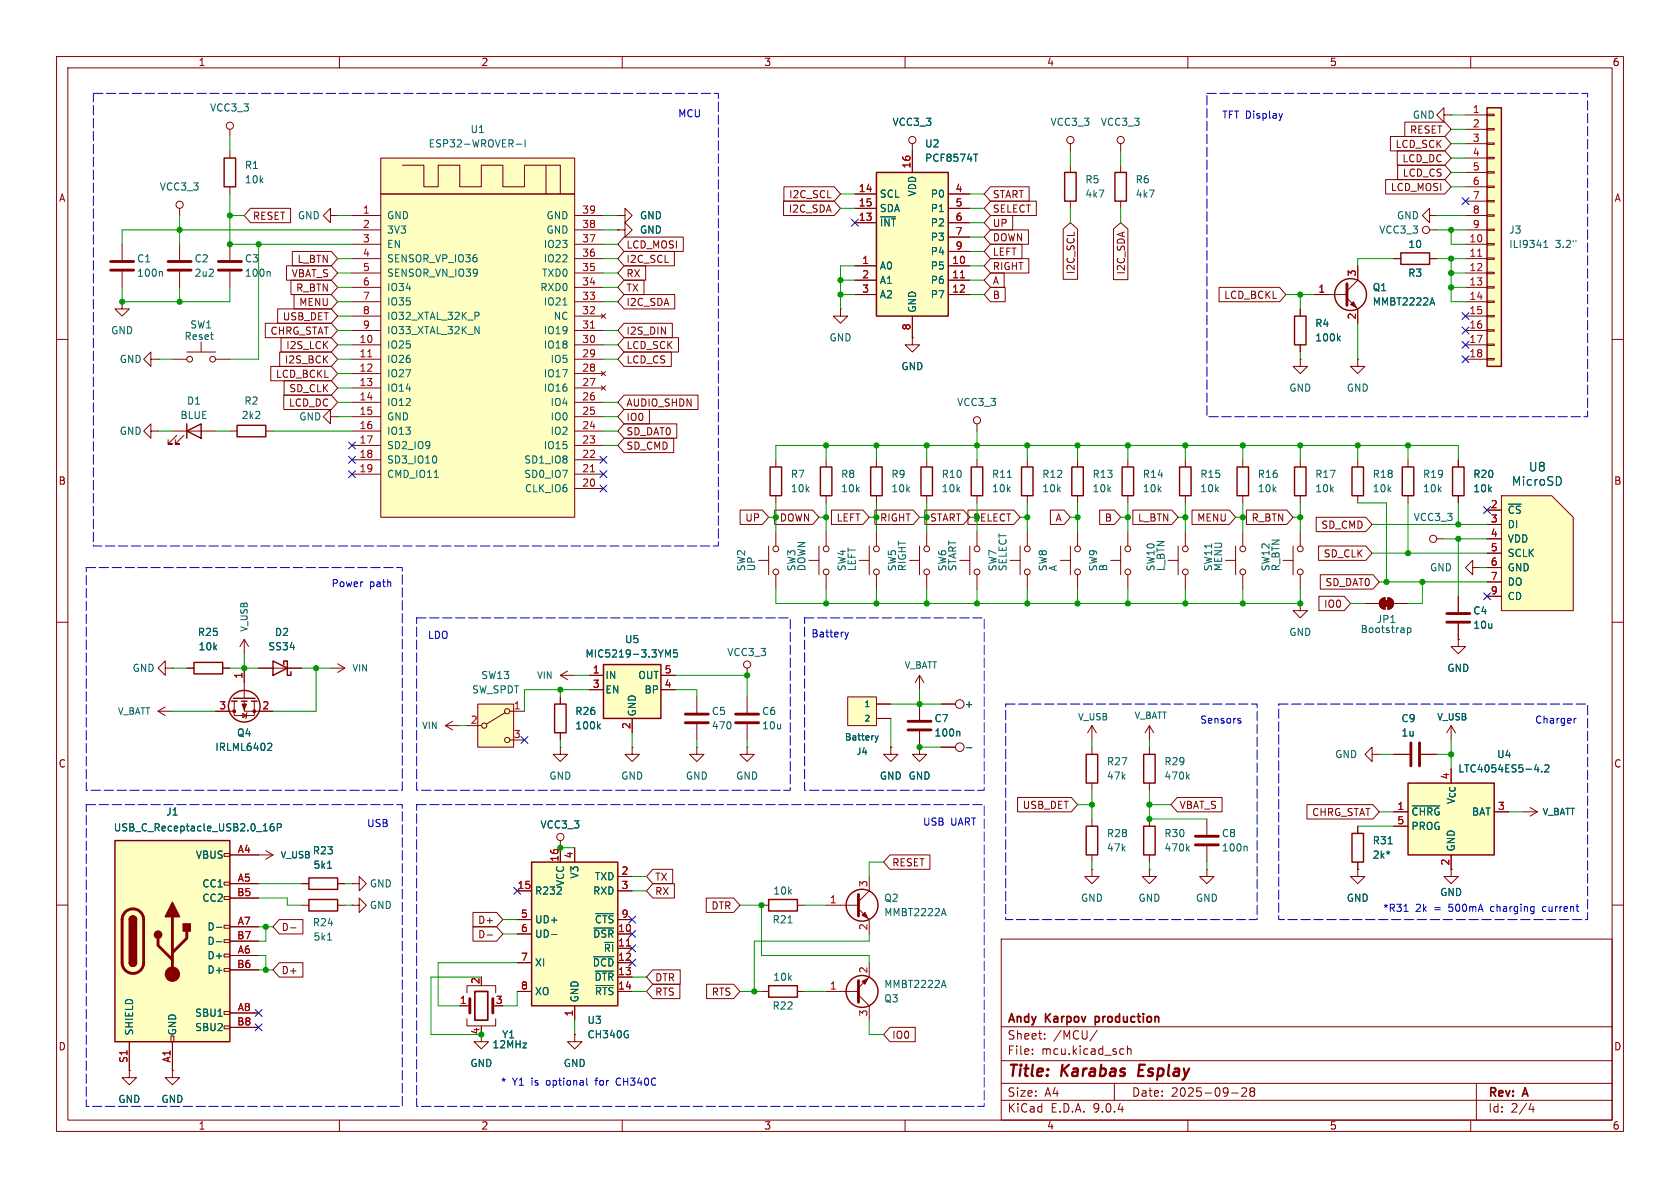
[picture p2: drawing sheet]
<svg xmlns="http://www.w3.org/2000/svg" width="297mm" height="210mm" viewBox="0 0 297 210" stroke-linecap="round" stroke-linejoin="round" font-family="sans-serif">
<defs><g id="words">
<g font-size="2.8" fill="#840000">
<text x="178" y="190.9">Title:</text>
<text x="187.7" y="190.9">Karabas</text>
<text x="202.1" y="190.9">Esplay</text>
</g>
<g font-size="2.1" fill="#006464">
<text x="270.2" y="83.5">U8</text>
<text x="267.2" y="86.1">MicroSD</text>
</g>
<g font-size="2.1" fill="#840000">
<text x="178" y="184">Sheet:</text>
<text x="178" y="181.2">Andy</text>
<text x="184.9" y="181.2">Karpov</text>
<text x="186.2" y="184">/MCU/</text>
<text x="194.3" y="181.2">production</text>
<text x="178" y="186.7">File:</text>
<text x="184.1" y="186.7">mcu.kicad_sch</text>
<text x="178" y="196.9">KiCad</text>
<text x="178" y="194.1">Size:</text>
<text x="184.7" y="194.1">A4</text>
<text x="185.7" y="196.9">E.D.A.</text>
<text x="193.3" y="196.9">9.0.4</text>
<text x="200" y="194.1">Date:</text>
<text x="207" y="194.1">2025-09-28</text>
<text x="263" y="194.3">Rev:</text>
<text x="263" y="196.9">Id:</text>
<text x="267.1" y="196.9">2/4</text>
<text x="269.4" y="194.3">A</text>
</g>
<g font-size="1.8" fill="#840000">
<text x="35" y="11.9">1</text>
<text x="85" y="11.9">2</text>
<text x="135" y="11.9">3</text>
<text x="185" y="11.9">4</text>
<text x="235" y="11.9">5</text>
<text x="285" y="11.9">6</text>
<text x="249.2" y="23.8">RESET</text>
<text x="246.6" y="26.4">LCD_SCK</text>
<text x="247.8" y="28.9">LCD_DC</text>
<text x="10.3" y="35.9">A</text>
<text x="139.4" y="35.2">I2C_SCL</text>
<text x="175.4" y="35.2">START</text>
<text x="245.8" y="34">LCD_MOSI</text>
<text x="247.9" y="31.4">LCD_CS</text>
<text x="285.3" y="35.9">A</text>
<text x="44.6" y="39.1">RESET</text>
<text x="139.3" y="37.8">I2C_SDA</text>
<text x="175.4" y="37.8">SELECT</text>
<text x="175.4" y="40.3">UP</text>
<text x="52.5" y="46.7">L_BTN</text>
<text x="110.6" y="46.7">I2C_SCL</text>
<text x="110.6" y="44.1">LCD_MOSI</text>
<text x="175.4" y="47.9">RIGHT</text>
<text x="175.4" y="45.4">LEFT</text>
<text x="175.4" y="42.9">DOWN</text>
<text x="51.5" y="49.2">VBAT_S</text>
<text x="52.3" y="51.8">R_BTN</text>
<text x="110.6" y="49.2">RX</text>
<text x="110.6" y="51.8">TX</text>
<text x="175.4" y="53">B</text>
<text x="175.4" y="50.5">A</text>
<text x="190.2" y="48.6" transform="rotate(-90 190.2 48.6)">I2C_SCL</text>
<text x="199.1" y="48.6" transform="rotate(-90 199.1 48.6)">I2C_SDA</text>
<text x="216.3" y="53">LCD_BCKL</text>
<text x="47.7" y="59.4">CHRG_STAT</text>
<text x="49.9" y="56.8">USB_DET</text>
<text x="52.8" y="54.3">MENU</text>
<text x="110.6" y="59.4">I2S_DIN</text>
<text x="110.6" y="54.3">I2C_SDA</text>
<text x="50.3" y="64.5">I2S_BCK</text>
<text x="50.5" y="61.9">I2S_LCK</text>
<text x="110.6" y="64.5">LCD_CS</text>
<text x="110.6" y="61.9">LCD_SCK</text>
<text x="48.7" y="67">LCD_BCKL</text>
<text x="51" y="69.5">SD_CLK</text>
<text x="51" y="72.1">LCD_DC</text>
<text x="110.6" y="72.1">AUDIO_SHDN</text>
<text x="110.6" y="74.6">IO0</text>
<text x="110.6" y="77.2">SD_DAT0</text>
<text x="110.6" y="79.7">SD_CMD</text>
<text x="10.3" y="85.9">B</text>
<text x="285.3" y="85.9">B</text>
<text x="131.7" y="92.4">UP</text>
<text x="137.8" y="92.4">DOWN</text>
<text x="147.8" y="92.4">LEFT</text>
<text x="155.5" y="92.4">RIGHT</text>
<text x="164.3" y="92.4">START</text>
<text x="186.5" y="92.4">A</text>
<text x="195.2" y="92.4">B</text>
<text x="201.1" y="92.4">L_BTN</text>
<text x="211.5" y="92.4">MENU</text>
<text x="221.2" y="92.4">R_BTN</text>
<text x="233.5" y="93.7">SD_CMD</text>
<text x="233.9" y="98.7">SD_CLK</text>
<text x="234" y="107.6">IO0</text>
<text x="234.2" y="103.8">SD_DAT0</text>
<text x="10.3" y="135.9">C</text>
<text x="285.3" y="135.9">C</text>
<text x="180.7" y="143.2">USB_DET</text>
<text x="208.4" y="143.2">VBAT_S</text>
<text x="231.9" y="144.5">CHRG_STAT</text>
<text x="115.7" y="155.9">TX</text>
<text x="157.6" y="153.4">RESET</text>
<text x="256.3" y="153.1" transform="rotate(-90 256.3 153.1)">2</text>
<text x="115.7" y="158.4">RX</text>
<text x="125.7" y="161">DTR</text>
<text x="49.7" y="164.8">D-</text>
<text x="84.4" y="163.5">D+</text>
<text x="84.4" y="166.1">D-</text>
<text x="49.7" y="172.4">D+</text>
<text x="115.7" y="173.7">DTR</text>
<text x="115.7" y="176.2">RTS</text>
<text x="125.7" y="176.2">RTS</text>
<text x="10.3" y="185.9">D</text>
<text x="84.8" y="183" transform="rotate(-90 84.8 183)">4</text>
<text x="157.6" y="183.8">IO0</text>
<text x="285.3" y="185.9">D</text>
<text x="35" y="199.9">1</text>
<text x="85" y="199.9">2</text>
<text x="135" y="199.9">3</text>
<text x="185" y="199.9">4</text>
<text x="235" y="199.9">5</text>
<text x="285" y="199.9">6</text>
</g>
<g font-size="1.8" fill="#006464">
<text x="37" y="19.9">VCC3_3</text>
<text x="83.1" y="23.7">U1</text>
<text x="157.7" y="22.5">VCC3_3</text>
<text x="185.6" y="22.5">VCC3_3</text>
<text x="194.5" y="22.5">VCC3_3</text>
<text x="249.7" y="21.2">GND</text>
<text x="75.7" y="26.3">ESP32-WROVER-I</text>
<text x="163.4" y="26.3">U2</text>
<text x="163.4" y="28.8">PCF8574T</text>
<text x="28.1" y="33.9">VCC3_3</text>
<text x="43.2" y="30.1">R1</text>
<text x="43.2" y="32.6">10k</text>
<text x="155.4" y="35.2">SCL</text>
<text x="162.2" y="34.8" transform="rotate(-90 162.2 34.8)">VDD</text>
<text x="164.4" y="35.2">P0</text>
<text x="191.8" y="32.6">R5</text>
<text x="191.8" y="35.2">4k7</text>
<text x="200.7" y="32.6">R6</text>
<text x="200.7" y="35.2">4k7</text>
<text x="52.6" y="39">GND</text>
<text x="68.3" y="39">GND</text>
<text x="68.3" y="41.5">3V3</text>
<text x="96.5" y="39">GND</text>
<text x="96.5" y="41.5">GND</text>
<text x="113" y="41.5">GND</text>
<text x="113" y="39">GND</text>
<text x="155.4" y="37.7">SDA</text>
<text x="155.4" y="40.2">~{INT}</text>
<text x="164.4" y="37.7">P1</text>
<text x="164.4" y="40.2">P2</text>
<text x="243.7" y="41.5">VCC3_3</text>
<text x="246.9" y="39">GND</text>
<text x="266.7" y="41.5">J3</text>
<text x="24.1" y="46.6">C1</text>
<text x="34.3" y="46.6">C2</text>
<text x="43.2" y="46.6">C3</text>
<text x="68.3" y="44">EN</text>
<text x="68.3" y="46.6">SENSOR_VP_IO36</text>
<text x="96" y="44">IO23</text>
<text x="96" y="46.6">IO22</text>
<text x="155.4" y="47.9">A0</text>
<text x="164.4" y="42.8">P3</text>
<text x="164.4" y="45.3">P4</text>
<text x="164.4" y="47.9">P5</text>
<text x="248.9" y="44">10</text>
<text x="266.7" y="44">ILI9341</text>
<text x="275" y="44">3.2&quot;</text>
<text x="24.1" y="49.1">100n</text>
<text x="34.3" y="49.1">2u2</text>
<text x="43.2" y="49.1">100n</text>
<text x="68.3" y="49.1">SENSOR_VN_IO39</text>
<text x="68.3" y="51.7">IO34</text>
<text x="95.4" y="51.7">RXD0</text>
<text x="95.7" y="49.1">TXD0</text>
<text x="155.4" y="50.4">A1</text>
<text x="155.4" y="52.9">A2</text>
<text x="164.4" y="50.4">P6</text>
<text x="164.4" y="52.9">P7</text>
<text x="242.6" y="51.7">Q1</text>
<text x="248.8" y="49.1">R3</text>
<text x="19.6" y="59.3">GND</text>
<text x="33.5" y="58.3">SW1</text>
<text x="68.3" y="54.2">IO35</text>
<text x="68.3" y="56.7">IO32_XTAL_32K_P</text>
<text x="68.3" y="59.3">IO33_XTAL_32K_N</text>
<text x="96" y="54.2">IO21</text>
<text x="96" y="59.3">IO19</text>
<text x="97.8" y="56.7">NC</text>
<text x="162.2" y="55.4" transform="rotate(-90 162.2 55.4)">GND</text>
<text x="232.4" y="58">R4</text>
<text x="242.6" y="54.2">MMBT2222A</text>
<text x="21.1" y="64.4">GND</text>
<text x="32.5" y="60.3">Reset</text>
<text x="68.3" y="61.8">IO25</text>
<text x="68.3" y="64.4">IO26</text>
<text x="96" y="61.8">IO18</text>
<text x="97.2" y="64.4">IO5</text>
<text x="146.6" y="60.6">GND</text>
<text x="159.3" y="65.6">GND</text>
<text x="232.4" y="60.6">100k</text>
<text x="32.9" y="71.7">D1</text>
<text x="43.1" y="71.7">R2</text>
<text x="68.3" y="66.9">IO27</text>
<text x="68.3" y="69.4">IO14</text>
<text x="68.3" y="72">IO12</text>
<text x="96" y="66.9">IO17</text>
<text x="96" y="69.4">IO16</text>
<text x="97.2" y="72">IO4</text>
<text x="169.1" y="72">VCC3_3</text>
<text x="227.8" y="69.4">GND</text>
<text x="238" y="69.4">GND</text>
<text x="21.1" y="77.1">GND</text>
<text x="31.8" y="74.3">BLUE</text>
<text x="42.6" y="74.3">2k2</text>
<text x="52.8" y="74.5">GND</text>
<text x="68.3" y="74.5">GND</text>
<text x="68.3" y="77.1">IO13</text>
<text x="97.2" y="74.5">IO0</text>
<text x="97.2" y="77.1">IO2</text>
<text x="68.3" y="79.6">SD2_IO9</text>
<text x="68.3" y="82.1">SD3_IO10</text>
<text x="92.6" y="82.1">SD1_IO8</text>
<text x="96" y="79.6">IO15</text>
<text x="68.3" y="84.7">CMD_IO11</text>
<text x="92.6" y="84.7">SD0_IO7</text>
<text x="92.7" y="87.2">CLK_IO6</text>
<text x="139.7" y="84.7">R7</text>
<text x="139.7" y="87.2">10k</text>
<text x="148.6" y="84.7">R8</text>
<text x="148.6" y="87.2">10k</text>
<text x="157.5" y="84.7">R9</text>
<text x="157.5" y="87.2">10k</text>
<text x="166.4" y="87.2">10k</text>
<text x="166.4" y="84.7">R10</text>
<text x="175.3" y="87.2">10k</text>
<text x="175.3" y="84.7">R11</text>
<text x="184.2" y="87.2">10k</text>
<text x="184.2" y="84.7">R12</text>
<text x="193" y="87.2">10k</text>
<text x="193" y="84.7">R13</text>
<text x="201.9" y="87.2">10k</text>
<text x="201.9" y="84.7">R14</text>
<text x="212.1" y="87.2">10k</text>
<text x="212.1" y="84.7">R15</text>
<text x="222.3" y="87.2">10k</text>
<text x="222.3" y="84.7">R16</text>
<text x="232.4" y="87.2">10k</text>
<text x="232.4" y="84.7">R17</text>
<text x="242.6" y="87.2">10k</text>
<text x="242.6" y="84.7">R18</text>
<text x="251.5" y="87.2">10k</text>
<text x="251.5" y="84.7">R19</text>
<text x="260.4" y="87.2">10k</text>
<text x="260.4" y="84.7">R20</text>
<text x="249.8" y="92.3">VCC3_3</text>
<text x="266.4" y="91">~{CS}</text>
<text x="266.4" y="93.6">DI</text>
<text x="131.9" y="101.1" transform="rotate(-90 131.9 101.1)">SW2</text>
<text x="133.7" y="101.1" transform="rotate(-90 133.7 101.1)">UP</text>
<text x="140.8" y="101.1" transform="rotate(-90 140.8 101.1)">SW3</text>
<text x="142.6" y="101.1" transform="rotate(-90 142.6 101.1)">DOWN</text>
<text x="149.7" y="101.1" transform="rotate(-90 149.7 101.1)">SW4</text>
<text x="151.5" y="101.1" transform="rotate(-90 151.5 101.1)">LEFT</text>
<text x="158.6" y="101.1" transform="rotate(-90 158.6 101.1)">SW5</text>
<text x="160.4" y="101.1" transform="rotate(-90 160.4 101.1)">RIGHT</text>
<text x="167.5" y="101.1" transform="rotate(-90 167.5 101.1)">SW6</text>
<text x="169.3" y="101.1" transform="rotate(-90 169.3 101.1)">START</text>
<text x="176.4" y="101.1" transform="rotate(-90 176.4 101.1)">SW7</text>
<text x="178.2" y="101.1" transform="rotate(-90 178.2 101.1)">SELECT</text>
<text x="185.3" y="101.1" transform="rotate(-90 185.3 101.1)">SW8</text>
<text x="187" y="101.1" transform="rotate(-90 187 101.1)">A</text>
<text x="194.2" y="101.1" transform="rotate(-90 194.2 101.1)">SW9</text>
<text x="195.9" y="101.1" transform="rotate(-90 195.9 101.1)">B</text>
<text x="204.3" y="101.1" transform="rotate(-90 204.3 101.1)">SW10</text>
<text x="206.1" y="101.1" transform="rotate(-90 206.1 101.1)">L_BTN</text>
<text x="214.5" y="101.1" transform="rotate(-90 214.5 101.1)">SW11</text>
<text x="216.3" y="101.1" transform="rotate(-90 216.3 101.1)">MENU</text>
<text x="224.6" y="101.1" transform="rotate(-90 224.6 101.1)">SW12</text>
<text x="226.4" y="101.1" transform="rotate(-90 226.4 101.1)">R_BTN</text>
<text x="252.7" y="101.2">GND</text>
<text x="266.4" y="96.1">VDD</text>
<text x="266.4" y="98.7">SCLK</text>
<text x="266.4" y="101.2">GND</text>
<text x="266.4" y="103.7">DO</text>
<text x="266.4" y="106.3">CD</text>
<text x="34.9" y="112.6">R25</text>
<text x="48.5" y="112.6">D2</text>
<text x="110.4" y="113.9">U5</text>
<text x="227.8" y="112.6">GND</text>
<text x="240.4" y="112.1">Bootstrap</text>
<text x="243.3" y="110.3">JP1</text>
<text x="260.4" y="108.8">C4</text>
<text x="260.4" y="111.4">10u</text>
<text x="23.3" y="119">GND</text>
<text x="35" y="115.2">10k</text>
<text x="47.3" y="115.2">SS34</text>
<text x="103.4" y="116.4">MIC5219-3.3YM5</text>
<text x="128.5" y="116.2">VCC3_3</text>
<text x="255.8" y="119">GND</text>
<text x="83.4" y="122.8">SW_SPDT</text>
<text x="85" y="120.2">SW13</text>
<text x="106.9" y="120.2">IN</text>
<text x="106.9" y="122.8">EN</text>
<text x="112.8" y="120.2">OUT</text>
<text x="113.8" y="122.8">BP</text>
<text x="170.4" y="125.3">+</text>
<text x="41.8" y="130.4">Q4</text>
<text x="101.6" y="126.6">R26</text>
<text x="101.6" y="129.1">100k</text>
<text x="112.6" y="126.7" transform="rotate(-90 112.6 126.7)">GND</text>
<text x="125.7" y="126.6">C5</text>
<text x="125.7" y="129.1">470</text>
<text x="134.6" y="126.6">C6</text>
<text x="134.6" y="129.1">10u</text>
<text x="165.1" y="127.9">C7</text>
<text x="165.1" y="130.4">100n</text>
<text x="247.7" y="127.9">C9</text>
<text x="247.7" y="130.4">1u</text>
<text x="38" y="132.9">IRLML6402</text>
<text x="195.6" y="135.5">R27</text>
<text x="205.7" y="135.5">R29</text>
<text x="235.9" y="134.2">GND</text>
<text x="257.7" y="136.8">LTC4054ES5-4.2</text>
<text x="264.6" y="134.2">U4</text>
<text x="97" y="138">GND</text>
<text x="109.7" y="138">GND</text>
<text x="121.2" y="138">GND</text>
<text x="130" y="138">GND</text>
<text x="155.4" y="138">GND GND</text>
<text x="195.6" y="138">47k</text>
<text x="205.7" y="138">470k</text>
<text x="257.4" y="142.3" transform="rotate(-90 257.4 142.3)">V_{CC}</text>
<text x="20" y="147.2">USB_C_Receptacle_USB2.0_16P</text>
<text x="29.3" y="144.4">J1</text>
<text x="95.5" y="146.7">VCC3_3</text>
<text x="195.6" y="148.2">R28</text>
<text x="205.7" y="148.2">R30</text>
<text x="215.9" y="148.2">C8</text>
<text x="242.6" y="149.5">R31</text>
<text x="249.4" y="144.4">~{CHRG}</text>
<text x="249.4" y="146.9">PROG</text>
<text x="260.1" y="144.4">BAT</text>
<text x="34.5" y="152">VBUS</text>
<text x="55.2" y="151.2">R23</text>
<text x="55.3" y="153.8">5k1</text>
<text x="102.5" y="155.4" transform="rotate(-90 102.5 155.4)">V3</text>
<text x="105.1" y="155.8">TXD</text>
<text x="195.6" y="150.7">47k</text>
<text x="205.7" y="150.7">470k</text>
<text x="215.9" y="150.7">100n</text>
<text x="242.6" y="152">2k*</text>
<text x="257.4" y="150.6" transform="rotate(-90 257.4 150.6)">GND</text>
<text x="35.7" y="157.1">CC1</text>
<text x="35.7" y="159.6">CC2</text>
<text x="65.3" y="157.1">GND</text>
<text x="65.3" y="160.9">GND</text>
<text x="94.5" y="158.3">R232</text>
<text x="99.9" y="156.7" transform="rotate(-90 99.9 156.7)">VCC</text>
<text x="104.8" y="158.3">RXD</text>
<text x="136.6" y="158.3">10k</text>
<text x="156.2" y="159.6">Q2</text>
<text x="191" y="159.6">GND</text>
<text x="201.2" y="159.6">GND</text>
<text x="211.3" y="159.6">GND</text>
<text x="238" y="159.6">GND</text>
<text x="254.5" y="158.6">GND</text>
<text x="36.6" y="164.7">D-</text>
<text x="36.6" y="167.2">D-</text>
<text x="55.2" y="163.9">R24</text>
<text x="55.3" y="166.5">5k1</text>
<text x="94.5" y="163.4">UD+</text>
<text x="94.5" y="166">UD-</text>
<text x="104.8" y="166">~{DSR}</text>
<text x="105.1" y="163.4">~{CTS}</text>
<text x="136.5" y="163.4">R21</text>
<text x="156.2" y="162.2">MMBT2222A</text>
<text x="36.6" y="169.8">D+</text>
<text x="36.6" y="172.3">D+</text>
<text x="94.5" y="171">XI</text>
<text x="104.7" y="171">~{DCD}</text>
<text x="105" y="173.6">~{DTR}</text>
<text x="106.6" y="168.5">~{RI}</text>
<text x="136.6" y="173.6">10k</text>
<text x="34.4" y="179.9">SBU1</text>
<text x="94.5" y="176.1">XO</text>
<text x="102.5" y="177.3" transform="rotate(-90 102.5 177.3)">GND</text>
<text x="105.1" y="176.1">~{RTS}</text>
<text x="136.5" y="178.7">R22</text>
<text x="156.2" y="177.4">Q3</text>
<text x="156.2" y="174.9">MMBT2222A</text>
<text x="23.7" y="183.1" transform="rotate(-90 23.7 183.1)">SHIELD</text>
<text x="31.3" y="183.1" transform="rotate(-90 31.3 183.1)">GND</text>
<text x="34.4" y="182.5">SBU2</text>
<text x="87" y="185.5">12MHz</text>
<text x="88.7" y="183.7">Y1</text>
<text x="103.8" y="181.2">U3</text>
<text x="103.8" y="183.7">CH340G</text>
<text x="83.1" y="188.8">GND</text>
<text x="99.6" y="188.8">GND</text>
<text x="20.8" y="195.2">GND</text>
<text x="28.4" y="195.2">GND</text>
</g>
<g font-size="1.8" fill="#0000c2">
<text x="119.8" y="20.9">MCU</text>
<text x="216" y="21.2">TFT Display</text>
<text x="58.5" y="104">Power</text>
<text x="65.3" y="104">path</text>
<text x="75.6" y="113.1">LDO</text>
<text x="143.4" y="112.9">Battery</text>
<text x="212.1" y="128.1">Sensors</text>
<text x="271.3" y="128.1">Charger</text>
<text x="64.8" y="146.4">USB</text>
<text x="163.1" y="146.2">USB</text>
<text x="168.1" y="146.2">UART</text>
<text x="244.4" y="161.4">*R31</text>
<text x="250.2" y="161.4">2k</text>
<text x="253.7" y="161.4">=</text>
<text x="256.4" y="161.4">500mA</text>
<text x="264" y="161.4">charging</text>
<text x="273.4" y="161.4">current</text>
<text x="88.4" y="192.1">*</text>
<text x="90.6" y="192.1">Y1</text>
<text x="94" y="192.1">is</text>
<text x="96.9" y="192.1">optional</text>
<text x="105.8" y="192.1">for</text>
<text x="109.6" y="192.1">CH340C</text>
</g>
<g font-size="1.8" fill="#a90000">
<text x="260.3" y="20.1">1</text>
<text x="260.3" y="22.6">2</text>
<text x="161" y="29.9" transform="rotate(-90 161 29.9)">16</text>
<text x="260.3" y="25.1">3</text>
<text x="260.3" y="27.7">4</text>
<text x="151.7" y="34">14</text>
<text x="168.8" y="34">4</text>
<text x="260.3" y="30.2">5</text>
<text x="260.3" y="32.8">6</text>
<text x="260.3" y="35.3">7</text>
<text x="64.1" y="37.8">1</text>
<text x="64.1" y="40.4">2</text>
<text x="102.8" y="37.8">39</text>
<text x="102.8" y="40.4">38</text>
<text x="151.7" y="36.6">15</text>
<text x="151.7" y="39.1">13</text>
<text x="168.8" y="36.6">5</text>
<text x="168.8" y="39.1">6</text>
<text x="168.8" y="41.7">7</text>
<text x="260.3" y="37.8">8</text>
<text x="260.3" y="40.4">9</text>
<text x="64.1" y="42.9">3</text>
<text x="64.1" y="45.5">4</text>
<text x="102.8" y="42.9">37</text>
<text x="102.8" y="45.5">36</text>
<text x="152.3" y="46.7">1</text>
<text x="168.2" y="46.7">10</text>
<text x="168.8" y="44.2">9</text>
<text x="259.7" y="42.9">10</text>
<text x="259.7" y="45.5">11</text>
<text x="64.1" y="48">5</text>
<text x="64.1" y="50.5">6</text>
<text x="64.1" y="53.1">7</text>
<text x="102.8" y="48">35</text>
<text x="102.8" y="50.5">34</text>
<text x="102.8" y="53.1">33</text>
<text x="152.3" y="49.3">2</text>
<text x="152.3" y="51.8">3</text>
<text x="168.2" y="49.3">11</text>
<text x="168.2" y="51.8">12</text>
<text x="233" y="51.8">1</text>
<text x="239.8" y="49" transform="rotate(-90 239.8 49)">3</text>
<text x="259.7" y="48">12</text>
<text x="259.7" y="50.5">13</text>
<text x="259.7" y="53.1">14</text>
<text x="64.1" y="55.6">8</text>
<text x="64.1" y="58.2">9</text>
<text x="102.8" y="55.6">32</text>
<text x="102.8" y="58.2">31</text>
<text x="161" y="58.5" transform="rotate(-90 161 58.5)">8</text>
<text x="239.8" y="56.6" transform="rotate(-90 239.8 56.6)">2</text>
<text x="259.7" y="55.6">15</text>
<text x="259.7" y="58.2">16</text>
<text x="63.5" y="60.7">10</text>
<text x="63.5" y="63.2">11</text>
<text x="63.5" y="65.8">12</text>
<text x="102.8" y="60.7">30</text>
<text x="102.8" y="63.2">29</text>
<text x="102.8" y="65.8">28</text>
<text x="259.7" y="60.7">17</text>
<text x="259.7" y="63.2">18</text>
<text x="63.5" y="68.3">13</text>
<text x="63.5" y="70.9">14</text>
<text x="102.8" y="68.3">27</text>
<text x="102.8" y="70.9">26</text>
<text x="63.5" y="73.4">15</text>
<text x="63.5" y="75.9">16</text>
<text x="102.8" y="73.4">25</text>
<text x="102.8" y="75.9">24</text>
<text x="63.5" y="78.5">17</text>
<text x="63.5" y="81">18</text>
<text x="63.5" y="83.6">19</text>
<text x="102.8" y="78.5">23</text>
<text x="102.8" y="81">22</text>
<text x="102.8" y="83.6">21</text>
<text x="102.8" y="86.1">20</text>
<text x="263.5" y="89.9">2</text>
<text x="263.5" y="92.5">3</text>
<text x="263.5" y="95">4</text>
<text x="263.5" y="97.5">5</text>
<text x="263.5" y="100.1">6</text>
<text x="263.5" y="102.6">7</text>
<text x="263.5" y="105.2">9</text>
<text x="104.7" y="119.1">1</text>
<text x="117.4" y="119.1">5</text>
<text x="38.7" y="125.5">3</text>
<text x="42.9" y="120.1" transform="rotate(-90 42.9 120.1)">1</text>
<text x="46.3" y="125.5">2</text>
<text x="90.7" y="125.5">1</text>
<text x="104.7" y="121.7">3</text>
<text x="117.4" y="121.7">4</text>
<text x="83.1" y="128">2</text>
<text x="90.7" y="130.6">3</text>
<text x="111.5" y="129" transform="rotate(-90 111.5 129)">2</text>
<text x="256.3" y="137.9" transform="rotate(-90 256.3 137.9)">4</text>
<text x="246.9" y="143.3">1</text>
<text x="264.7" y="143.3">3</text>
<text x="246.9" y="145.8">5</text>
<text x="41.9" y="150.9">A4</text>
<text x="41.9" y="156">A5</text>
<text x="98.8" y="152.4" transform="rotate(-90 98.8 152.4)">16</text>
<text x="101.3" y="151.8" transform="rotate(-90 101.3 151.8)">4</text>
<text x="109.8" y="154.7">2</text>
<text x="41.8" y="158.5">B5</text>
<text x="91.4" y="157.2">15</text>
<text x="109.8" y="157.2">3</text>
<text x="146.6" y="159.8">1</text>
<text x="153.4" y="156.9" transform="rotate(-90 153.4 156.9)">3</text>
<text x="41.8" y="166.1">B7</text>
<text x="41.9" y="163.6">A7</text>
<text x="92" y="162.3">5</text>
<text x="92" y="164.8">6</text>
<text x="109.2" y="164.8">10</text>
<text x="109.2" y="167.4">11</text>
<text x="109.8" y="162.3">9</text>
<text x="153.4" y="164.5" transform="rotate(-90 153.4 164.5)">2</text>
<text x="41.8" y="171.2">B6</text>
<text x="41.9" y="168.7">A6</text>
<text x="92" y="169.9">7</text>
<text x="109.2" y="169.9">12</text>
<text x="109.2" y="172.5">13</text>
<text x="153.4" y="172.2" transform="rotate(-90 153.4 172.2)">2</text>
<text x="41.9" y="178.8">A8</text>
<text x="81.2" y="177.5">1</text>
<text x="84.8" y="174.1" transform="rotate(-90 84.8 174.1)">2</text>
<text x="87.6" y="177.5">3</text>
<text x="92" y="175">8</text>
<text x="101.3" y="179.8" transform="rotate(-90 101.3 179.8)">1</text>
<text x="109.2" y="175">14</text>
<text x="146.6" y="175">1</text>
<text x="153.4" y="179.8" transform="rotate(-90 153.4 179.8)">3</text>
<text x="41.8" y="181.4">B8</text>
<text x="22.6" y="188" transform="rotate(-90 22.6 188)">S1</text>
<text x="30.2" y="187.9" transform="rotate(-90 30.2 187.9)">A1</text>
</g>
<text font-size="1.8" fill="#009600" x="171.9" y="92.4">SELECT</text>
<g font-size="1.6" fill="#006464">
<text x="44" y="111.8" transform="rotate(-90 44 111.8)">V_USB</text>
<text x="62.2" y="118.9">VIN</text>
<text x="159.8" y="118.4">V_BATT</text>
<text x="94.9" y="120.2">VIN</text>
<text x="20.7" y="126.5">V_BATT</text>
<text x="74.5" y="129.1">VIN</text>
<text x="149.3" y="131.1">Battery</text>
<text x="190.5" y="127.5">V_USB</text>
<text x="200.5" y="127.3">V_BATT</text>
<text x="254" y="127.5">V_USB</text>
<text x="151.3" y="133.6">J4</text>
<text x="272.6" y="144.3">V_BATT</text>
<text x="49.5" y="151.9">V_USB</text>
</g>
<g font-size="1.4" fill="#006464">
<text x="152.7" y="125.2">1</text>
<text x="152.7" y="127.7">2</text>
</g>
</g></defs>
<g fill="none" stroke="#840000" stroke-width=".18">
<path d="M10 10h277v190h-277zM12 12h273v186h-273zM60 10v2M110 10v2M160 10v2M210 10v2M260 10v2M21.6 53.3v1.3h1.3l-1.3 1.3-1.3-1.3h1.3M21.6 53.3h.1M21.6 43.2v2.8M21.6 48v2.8M10 60h2"/>
<path d="M26.7 76.2v-1.3l-1.3 1.3 1.3 1.3v-1.3h1.2M26.7 63.5v-1.3l-1.3 1.3 1.3 1.3v-1.3h1.2M27.9 76.2h.1M27.9 63.5h.1M172.7 74.9v1.3M240 63.5v1.3h1.3l-1.3 1.2-1.2-1.2h1.2M240 63.5h.1M285 60h2M169.7 99.1h1.7M171.4 96.5v5.1M172.7 81.3v1.3M172.7 87.6v1.3"/>
<path d="M172.7 94v2.5M178.6 99.1h1.7M180.3 96.5v5.1M181.6 81.3v1.3M181.6 87.6v1.3M181.6 94v2.5M190.5 81.3v1.3M190.5 87.6v1.3M199.4 81.3v1.3M199.4 87.6v1.3M209.5 81.3v1.3M209.5 87.6v1.3"/>
<path d="M10 110h2M172.7 101.6v2.5M181.6 101.6v2.5M285 110h2M99.1 132.1v1.3h1.2l-1.2 1.2-1.3-1.2h1.3M99.1 132.1h.1M99.1 123.2v1.3M99.1 129.5v1.3M111.8 132.1v1.3h1.2l-1.2 1.2-1.3-1.2h1.3M111.8 132.1h.1M132.1 123.2v2.8M132.1 128v2.8"/>
<path d="M10 160h2M177 166h108v32h-108zM285 160h2M60 198v2M110 198v2M160 198v2M177 194.5h108M177 191.5h108M177 187.5h108M177 181.5h108M182.5 186.3v.1M182.5 185.5v.1"/>
<path d="M184.7 183.6v.1M184.7 182.8v.1M194 182.1l-1.3 2M197 191.5v3M198.2 185.4l.5 .1M198.7 186.3l-.5 .1M199.3 185.5l.2-.1 .4 .1 .1 .9M199.3 184.9v1.5M210 198v2M217.7 193.2h1.2M219.5 192.4l.6-.1 .2 .1 .1 .3-.9 1.1h.9M221.2 192.9l-.2-.2 .2-.4 .5 .1 .1 .2-.3 .3"/>
<path d="M221.2 192.9l-.2 .3v.5l.2 .1 .5-.1 .1-.2-.1-.4-.2-.2M221.2 192.9h.3M260 198v2M261 191.5v6.5M270.7 195l-.4 1.1h.9M271 195.6v1"/>
<circle cx="172.7" cy="74.3" r=".63"/>
<circle cx="172.7" cy="97" r=".51"/>
<circle cx="181.6" cy="97" r=".51"/>
<circle cx="172.7" cy="101.1" r=".51"/>
<circle cx="181.6" cy="101.1" r=".51"/>
</g>
<path d="M201.5 188.2l-.3 2h1" fill="none" stroke="#840000" stroke-width=".4"/>
<path d="M193.6 179.7v1.5M193.8 179.7l-.2 .1M193.6 180.6l.2 .1" fill="none" stroke="#840000" stroke-width=".3"/>
<path d="M171.7 82.6h2v5h-2zM180.6 82.6h2v5h-2zM189.5 82.6h2v5h-2zM198.4 82.6h2v5h-2zM208.5 82.6h2.1v5h-2.1zM98 124.5h2.1v5h-2.1z" fill="none" stroke="#840000" stroke-width=".25"/>
<path d="M28.5 48l.2 .2v.6M178.1 84.4h.7M105.8 128.4l.3 .4M106.1 128l-.5 .5" fill="none" stroke="#006464" stroke-width=".18"/>
<path d="M19.6 46.2h4M19.6 47.8h4M130 126.2h4.1M130 127.8h4.1" fill="none" stroke="#840000" stroke-width=".51"/>
<path d="M262.9 19.1h2.5v45.7h-2.5z" fill="#ffffc2"/>
<g fill="none" stroke="#840000" stroke-width=".25">
<path d="M262.9 19.1h2.5v45.7h-2.5zM40.9 124h1M41.3 123.4h3.8M42.7 124h1M44.4 124h1.1"/>
<circle cx="43.2" cy="124.8" r="2.79"/>
</g>
<g fill="none" stroke="#840000" stroke-width=".18">
<path d="M255.3 20.3v-1.2l-1.3 1.2 1.3 1.3v-1.3h1.2M256.5 20.3h.1M259.1 20.3h3.8M259.1 22.9h3.8M259.1 25.4h3.8M259.1 27.9h3.8M259.1 30.5h3.8M259.1 33h3.8M259.1 35.6h3.8M259.1 38.1h3.8M262.9 20.2h1.3v.2h-1.3zM262.9 22.7h1.3v.3h-1.3z"/>
<path d="M262.9 25.3h1.3v.2h-1.3zM262.9 27.8h1.3v.3h-1.3zM262.9 30.4h1.3v.2h-1.3zM262.9 32.9h1.3v.2h-1.3zM262.9 35.4h1.3v.3h-1.3zM262.9 38h1.3v.2h-1.3zM109.2 40.6h1.3v-1.2l1.3 1.2-1.3 1.3v-1.3M109.2 40.6h.1M259.1 40.6h3.8M259.1 43.2h3.8M259.1 45.7h3.8M259.1 48.3h3.8"/>
<path d="M259.1 50.8h3.8M259.1 53.3h3.8M259.1 55.9h3.8M259.1 58.4h3.8M262.9 40.5h1.3v.3h-1.3zM262.9 43.1h1.3v.2h-1.3zM262.9 45.6h1.3v.2h-1.3zM262.9 48.1h1.3v.3h-1.3zM262.9 50.7h1.3v.2h-1.3zM262.9 53.2h1.3v.3h-1.3zM262.9 55.8h1.3v.2h-1.3zM262.9 58.3h1.3v.2h-1.3z"/>
<path d="M259.1 61h3.8M259.1 63.5h3.8M262.9 60.8h1.3v.3h-1.3zM262.9 63.4h1.3v.2h-1.3zM196.3 99.1h1.8M198.1 96.5v5.1M199.4 94v2.5M43.2 118.1v5.3M99.1 119.4l1.2 .7M99.1 119.4h2.5M100.3 118.6l-1.2 .8M199.4 101.6v2.5"/>
<path d="M38.1 125.7h3.3M41.4 124v2.5h3.6v-2.5M42.9 126.1l.7 .4-.7 .4zM43.2 124v1.7h5.1M43.7 126l-.1 .1v.8l-.2 .1"/>
<circle cx="199.4" cy="97" r=".51"/>
<circle cx="199.4" cy="101.1" r=".51"/>
</g>
<path d="M261.2 45.3h.8" fill="none" stroke="#a90000" stroke-width=".18"/>
<path d="M272.9 43.8h.7M272.9 42.9l.4-.4v1.3M278.6 42.5v.2M47.5 131.4l.4 .1 .1 .3-.7 .9h.7" fill="none" stroke="#006464" stroke-width=".18"/>
<g fill="#840000" stroke="#840000" stroke-width=".18">
<path d="M42.8 124.5h.8l-.4 1z"/>
<circle cx="41.4" cy="125.7" r=".25"/>
<circle cx="45" cy="125.7" r=".25"/>
</g>
<path d="M84.5 124.5h6.3v7.6h-6.3z" fill="#ffffc2"/>
<g fill="none" stroke="#840000" stroke-width=".18">
<path d="M252.7 38.1v-1.3l-1.2 1.3 1.2 1.3v-1.3h1.3M254 38.1h.1M229.9 54.6v1.3M229.9 61v1.2M134.1 99.1h1.8M135.9 96.5v5.1M137.2 94v2.5M187.5 99.1h1.7M189.2 96.5v5.1M190.5 94v2.5M132.1 118.1v1.3M137.2 101.6v2.5"/>
<path d="M190.5 101.6v2.5M78.7 128.3h2.6M78.7 128.3l1.3 .7M80 127.5l-1.3 .8M82.5 128.3h2.6M84.5 124.5h6.3v7.6h-6.3zM89.3 126l-3.3 2M90.2 125.7h2.5M90.2 130.8h2.5"/>
<circle cx="137.2" cy="97" r=".51"/>
<circle cx="190.5" cy="97" r=".51"/>
<circle cx="132.1" cy="117.5" r=".63"/>
<circle cx="137.2" cy="101.1" r=".51"/>
<circle cx="190.5" cy="101.1" r=".51"/>
<circle cx="85.6" cy="128.3" r=".46"/>
<circle cx="89.7" cy="125.7" r=".46"/>
<circle cx="89.7" cy="130.8" r=".46"/>
</g>
<path d="M228.9 55.9h2v5.1h-2z" fill="none" stroke="#840000" stroke-width=".25"/>
<path d="M236.6 59.8l.3 .5M236.9 59.4l-.4 .5" fill="none" stroke="#006464" stroke-width=".18"/>
<g fill="#ffffc2">
<path d="M67.3 27.9h34.3v6.4h-34.3z"/>
<path d="M67.3 34.3h34.3v57.1h-34.3z"/>
</g>
<g fill="none" stroke="#840000" stroke-width=".18">
<path d="M40.6 22.9v1.2M62.2 38.1h5.1M67.3 27.9h34.3v6.4h-34.3zM67.3 34.3h34.3v57.1h-34.3zM71.1 29.2h3.8v3.8h2.6v-3.8h3.8v3.8h3.8v-3.8h3.8v3.8h3.8v-3.8h3.8v5.1M96.5 29.2h2.6v5.1M101.6 38.1h5.1M62.2 40.6h5.1M62.2 43.2h5.1M62.2 45.7h5.1M62.2 48.3h5.1M62.2 50.8h5.1"/>
<path d="M62.2 53.3h5.1M62.2 55.9h5.1M62.2 58.4h5.1M101.6 40.6h5.1M101.6 43.2h5.1M101.6 45.7h5.1M101.6 48.3h5.1M101.6 50.8h5.1M101.6 53.3h5.1M101.6 55.9h5.1M101.6 58.4h5.1M106.3 55.5l.8 .8"/>
<path d="M107.1 55.5l-.8 .8M62.2 61h5.1M62.2 63.5h5.1M62.2 66h5.1M62.2 68.6h5.1M62.2 71.1h5.1M62.2 73.7h5.1M62.2 76.2h5.1M62.2 78.7h5.1M101.6 61h5.1M101.6 63.5h5.1M101.6 66h5.1"/>
<path d="M101.6 68.6h5.1M101.6 71.1h5.1M101.6 73.7h5.1M101.6 76.2h5.1M101.6 78.7h5.1M106.3 65.7l.8 .7M106.3 68.2l.8 .8M107.1 65.7l-.8 .7M107.1 68.2l-.8 .8M229.9 63.5v1.3h1.2l-1.2 1.2-1.3-1.2h1.3M229.9 63.5h.1M62.2 81.3h5.1"/>
<path d="M62.2 83.8h5.1M101.6 81.3h5.1M101.6 83.8h5.1M101.6 86.4h5.1M123.2 123.2v2.8M123.2 128v2.8"/>
<circle cx="40.6" cy="22.2" r=".63"/>
</g>
<path d="M91.3 25.5h.9M92.8 24.7v1.3M84 55.2h.5l.2 .2-.1 .4-.6 .1M84 57.7l.7 1.3v-1.3M99.5 53.9h.7M76.8 84.4h.7M77.1 80.8v.8" fill="none" stroke="#006464" stroke-width=".18"/>
<path d="M104.4 58h.7M65 63.1h.7M104.4 83.4h.7" fill="none" stroke="#a90000" stroke-width=".18"/>
<path d="M121.2 126.2h4M121.2 127.8h4" fill="none" stroke="#840000" stroke-width=".51"/>
<path d="M106.7 117.5h10.1v9.5h-10.1z" fill="#ffffc2"/>
<path d="M39.6 27.9h2.1v5.1h-2.1zM228.9 82.6h2v5h-2zM106.7 117.5h10.1v9.5h-10.1zM202.2 133.4h2v5h-2z" fill="none" stroke="#840000" stroke-width=".25"/>
<g fill="none" stroke="#840000" stroke-width=".18">
<path d="M40.6 26.7v1.2M40.6 33v1.3M58.4 38.1v-1.3l-1.3 1.3 1.3 1.3v-1.3h1.3M59.7 38.1h.1M31.7 43.2v2.8M31.7 48v2.8M143 99.1h1.8M144.8 96.5v5.1M146 94v2.5M151.9 99.1h1.8M153.7 96.5v5.1M154.9 94v2.5"/>
<path d="M160.8 99.1h1.8M162.6 96.5v5.1M163.8 94v2.5M229.9 81.3v1.3M229.9 87.6v1.3M104.1 119.4h2.6M116.8 119.4h2.6M146 101.6v2.5M154.9 101.6v2.5M163.8 101.6v2.5M104.1 121.9h2.6M111.8 127v2.5"/>
<path d="M116.8 121.9h2.6M123.2 132.1v1.3h1.3l-1.3 1.2-1.3-1.2h1.3M123.2 132.1h.1M132.1 132.1v1.3h1.2l-1.2 1.2-1.3-1.2h1.3M132.1 132.1h.1M157.5 132.1v1.3h1.2l-1.2 1.2-1.3-1.2h1.3M157.5 132.1h.1M162.6 132.1v1.3h1.2l-1.2 1.2-1.3-1.2h1.3M162.6 132.1h.1M162.6 124.5v2.8M162.6 129.3v2.8M166.4 132.1h2.5"/>
<path d="M166.4 124.5h2.5M193 128.3l-.7 1.2M193 128.3v2.5M193 128.3l.8 1.2M203.2 128.3l-.8 1.2M203.2 128.3v2.5M203.2 132.1v1.3M203.2 138.4v1.3M203.2 128.3l.8 1.2M62.2 156.2h1.3v-1.3l1.3 1.3-1.3 1.3v-1.3M62.2 156.2h.1"/>
<circle cx="146.1" cy="97" r=".51"/>
<circle cx="154.9" cy="97" r=".51"/>
<circle cx="163.8" cy="97" r=".51"/>
<circle cx="146.1" cy="101.1" r=".51"/>
<circle cx="154.9" cy="101.1" r=".51"/>
<circle cx="163.8" cy="101.1" r=".51"/>
<circle cx="169.7" cy="132.1" r=".76"/>
<circle cx="169.7" cy="124.5" r=".76"/>
</g>
<path d="M117.7 114.9l.4 .9 .4-.9v1.2M119.7 114.9h-.6l-.1 .6 .2-.1h.5l.1 .2-.1 .4-.2 .1-.5-.1M169.5 129.3l.2 .2v.6M170.8 132.2h1M209.9 137.3l.4 .4M210.3 136.9l-.5 .5" fill="none" stroke="#006464" stroke-width=".18"/>
<path d="M29.7 46.2h4.1M29.7 47.8h4.1M160.5 127.5h4.1M160.5 129h4.1" fill="none" stroke="#840000" stroke-width=".51"/>
<path d="M149.9 123.2h5v5.1h-5z" fill="#ffffc2"/>
<g fill="none" stroke="#840000" stroke-width=".18">
<path d="M31.7 36.8v1.3M216.7 99.1h1.7M218.4 96.5v5.1M219.7 94v2.5M226.8 99.1h1.8M228.6 96.5v5.1M229.9 94v2.5M162.6 119.4l-.8 1.3M162.6 119.4v2.5M162.6 119.4l.7 1.3M219.7 101.6v2.5M229.9 101.6v2.5"/>
<path d="M149.9 123.2h5v5.1h-5zM154.9 127h2.6M154.9 124.5h2.6M53.3 160h1.3M59.7 160h1.3M22.9 189.2v1.3h1.2l-1.2 1.3-1.3-1.3h1.3M22.9 189.2h.1M30.5 189.2v1.3h1.2l-1.2 1.3-1.3-1.3h1.3M30.5 189.2h.1"/>
<circle cx="31.7" cy="36.2" r=".63"/>
<circle cx="219.7" cy="97" r=".51"/>
<circle cx="229.9" cy="97" r=".51"/>
<circle cx="219.7" cy="101.1" r=".51"/>
<circle cx="229.9" cy="101.1" r=".51"/>
</g>
<path d="M154.7 130.1l.3 .7M155 130.8l-.2 .3M155.3 130.1l-.3 .7M57.9 166.2h.7" fill="none" stroke="#006464" stroke-width=".18"/>
<path d="M54.6 159h5.1v2h-5.1z" fill="none" stroke="#840000" stroke-width=".25"/>
<path d="M20.3 148.6h20.3v35.6h-20.3z" fill="#ffffc2"/>
<g fill="none" stroke="#840000" stroke-width=".18">
<path d="M189.2 25.4v1.3M189.2 29.2v1.3M189.2 35.6v1.2M198.1 25.4v1.3M198.1 29.2v1.3M198.1 35.6v1.2M40.6 43.2v2.8M40.6 48v2.8M219.7 81.3v1.3M219.7 87.6v1.3M193 132.1v1.3M193 138.4v1.3"/>
<path d="M39.6 150.9h1v.5h-1zM39.6 156h1v.5h-1zM39.6 158.5h1v.5h-1zM40.6 151.1h7.7M40.6 156.2h5.1M40.6 158.8h5.1M47 150.4l1.3 .7M48.3 151.1l-1.3 .8M53.3 156.2h1.3M59.7 156.2h1.3M193 153.7v1.2h1.3l-1.3 1.3-1.2-1.3h1.2M193 153.7h.1"/>
<path d="M193 144.8v1.3M193 151.1v1.3M203.2 153.7v1.2h1.3l-1.3 1.3-1.3-1.3h1.3M203.2 153.7h.1M203.2 144.8v1.3M203.2 151.1v1.3M213.4 144.8v2.8M213.4 149.6v2.8M240 153.7v1.2h1.3l-1.3 1.3-1.2-1.3h1.2M240 153.7h.1M269.2 143.5h2.6M270.5 142.7l1.3 .8"/>
<path d="M271.8 143.5l-1.3 .8M39.6 163.6h1v.5h-1zM39.6 166.1h1v.5h-1zM39.6 168.7h1v.5h-1zM39.6 171.2h1v.5h-1zM39.6 178.8h1v.5h-1zM40.6 163.8h5.1M40.6 166.4h5.1M40.6 168.9h5.1M40.6 171.5h5.1M40.6 179.1h5.1M62.2 160h1.3v-1.2l1.3 1.2-1.3 1.3v-1.3"/>
<path d="M62.2 160h.1M134.6 160h1.3M141 160h1.2M22.9 184.2v5M30.2 183.1h.5v1.1h-.5zM30.5 184.2v5M39.6 181.4h1v.5h-1zM40.6 181.6h5.1"/>
<circle cx="189.2" cy="24.8" r=".63"/>
<circle cx="198.1" cy="24.8" r=".63"/>
</g>
<path d="M188.2 30.5h2v5.1h-2zM197.1 30.5h2v5.1h-2zM218.7 82.6h2v5h-2zM192 133.4h2.1v5h-2.1zM20.3 148.6h20.3v35.6h-20.3zM54.6 155.2h5.1v2h-5.1zM135.9 159h5.1v2h-5.1zM192 146.1h2.1v5h-2.1zM202.2 146.1h2v5h-2zM22.9 162.6a.64 .64 0 0 1 .6-.7 .64 .64 0 0 1 .6 .7M22.9 170.2a.64 .64 0 0 0 .6 .6 .64 .64 0 0 0 .6-.6" fill="none" stroke="#840000" stroke-width=".25"/>
<path d="M38.6 46.2h4.1M38.6 47.8h4.1M211.3 147.8h4.1M211.3 149.4h4.1M22.1 161.2a1.9 1.9 0 0 1 2.1-.4 1.9 1.9 0 0 1 1.2 1.8v7.6a1.91 1.91 0 0 1-1.9 1.9 1.91 1.91 0 0 1-1.9-1.9v-7.8l.2-.6zM27.9 165.9v1.2l2.6 2.6M30.5 162.1v10.1M33 164.6v1.3l-2.5 2.5" fill="none" stroke="#840000" stroke-width=".51"/>
<g fill="#840000" stroke="#840000" stroke-width=".25">
<path d="M22.9 162.6h1.2v7.6h-1.2z"/>
<path d="M23 162.1a.64 .64 0 0 1 .7-.1 .64 .64 0 0 1 .4 .6h-1.2z"/>
<path d="M22.9 170.2h1.2a.64 .64 0 0 1-.6 .6 .64 .64 0 0 1-.6-.6z"/>
<path d="M30.5 159.5l1.2 2.6h-2.5z"/>
<path d="M32.4 163.3h1.3v1.3h-1.3z"/>
<circle cx="27.9" cy="165.2" r=".63"/>
</g>
<circle cx="30.5" cy="172.2" r="1.27" fill="#840000" stroke="#840000" stroke-width=".18"/>
<path d="M47.6 48l.2 .2v.6M48.4 145.6l-.4 .1a.86 .86 0 0 0 0 1.2l.4-.1 .1-.5-.3-.2h-.2l-.2 .2M49 146.3l.6-.1 .1-.2v-.3l-.7-.1v1.3M57.9 153.5h.7M209.9 150l.4 .4M210.3 149.6l-.5 .5M220.3 149.6l.2 .2v.6M38.3 163.9h.9M38.3 166.5h.9M139.3 163.1h.7" fill="none" stroke="#006464" stroke-width=".18"/>
<path d="M248.9 138.4h15.3v12.7h-15.3z" fill="#ffffc2"/>
<g fill="none" stroke="#840000" stroke-width=".25">
<path d="M248.9 138.4h15.3v12.7h-15.3zM239 147.3h2v5.1h-2zM135.9 174.2h5.1v2.1h-5.1z"/>
<circle cx="152.4" cy="175.3" r="2.82"/>
<circle cx="152.4" cy="160" r="2.82"/>
</g>
<g fill="none" stroke="#840000" stroke-width=".18">
<path d="M148.6 54.6v1.3h1.3l-1.3 1.3-1.3-1.3h1.3M148.6 54.6h.1M161.3 59.7v1.3h1.3l-1.3 1.2-1.3-1.2h1.3M161.3 59.7h.1M30.5 63.5h2.5M33 62.2h5.1M35.6 60.5v1.7M38.1 63.5h2.5M58.4 73.7v-1.3l-1.3 1.3 1.3 1.2v-1.2h1.3M59.7 73.7h.1M260.3 100.3v-1.2l-1.2 1.2 1.2 1.3v-1.3h1.3M261.6 100.3h.1"/>
<path d="M242.6 133.4v-1.3l-1.3 1.3 1.3 1.2v-1.2h1.2M243.8 133.4h.1M246.4 133.4h2.8M251.2 133.4h2.8M99.1 148.6v1.3M153.7 154.9v2.6l-1.9 1.9M213.4 153.7v1.2h1.2l-1.2 1.3-1.3-1.3h1.3M213.4 153.7h.1M240 146.1v1.2M240 152.4v1.3M246.4 143.5h2.5M246.4 146.1h2.5"/>
<path d="M256.5 151.1v2.6M264.2 143.5h2.5M134.6 175.3h1.3M141 175.3h1.2M146 160h5.8M146 175.3h5.8M151.8 160.7l1.9 1.9v2.5M151.8 175.9l1.9 1.9v2.5M153.7 170.2v2.5l-1.9 1.9"/>
<circle cx="33.5" cy="63.5" r=".51"/>
<circle cx="37.6" cy="63.5" r=".51"/>
<circle cx="99.1" cy="148" r=".63"/>
</g>
<path d="M271.3 136h.8M272.6 136.3v.2M273.1 135.3l.5-.1 .2 .4-.8 .9h.8M245.4 149.2h.7M245.7 150.6l-.3 .1M249.7 142.5h4.8M166.5 161.5h.6M166.5 174.2h.6M166.8 160.6l.5 1.3M166.8 173.3l.5 1.3" fill="none" stroke="#006464" stroke-width=".18"/>
<path d="M249.4 131.3v4.1M251 131.3v4.1M151.8 158.1v3.8M151.8 173.4v3.8" fill="none" stroke="#840000" stroke-width=".51"/>
<g fill="#840000" stroke="#840000" stroke-width=".18">
<path d="M152.4 161.8l.5-.5 .5 1z"/>
<path d="M152.4 173.5l1-.5-.5 1z"/>
</g>
<path d="M94 152.4h15.2v25.4h-15.2z" fill="#ffffc2"/>
<path d="M94 152.4h15.2v25.4h-15.2z" fill="none" stroke="#840000" stroke-width=".25"/>
<g fill="none" stroke="#840000" stroke-width=".18">
<path d="M161.3 25.4v1.3M91.4 157.5h2.6M99.1 149.9v2.5M101.6 149.9v2.5M109.2 157.5h2.6M109.2 154.9h2.6M91.4 162.6h2.6M91.4 165.1h2.6M91.4 170.2h2.6M91.4 175.3h2.6M101.6 177.8v2.5M109.2 162.6h2.6"/>
<path d="M109.2 165.1h2.6M109.2 170.2h2.6M109.2 175.3h2.6M109.2 167.6h2.6M109.2 172.7h2.6"/>
<circle cx="161.3" cy="24.8" r=".63"/>
</g>
<path d="M97.5 165.2h1M104.9 169.1h3.6M105 164.1h3.5M105.2 171.7h3.3M105.3 161.5h3.2M105.3 174.2h3.2" fill="none" stroke="#006464" stroke-width=".18"/>
<path d="M110.7 167.2h.8" fill="none" stroke="#a90000" stroke-width=".18"/>
<path d="M154.9 30.5h12.7v25.4h-12.7z" fill="#ffffc2"/>
<path d="M154.9 30.5h12.7v25.4h-12.7zM247.6 44.7h5.1v2h-5.1z" fill="none" stroke="#840000" stroke-width=".25"/>
<g fill="none" stroke="#840000" stroke-width=".18">
<path d="M151.1 34.3h3.8M151.1 36.8h3.8M151.1 39.4h3.8M161.3 26.7v3.8M167.6 34.3h3.8M167.6 36.8h3.8M167.6 39.4h3.8M151.1 47h3.8M151.1 49.5h3.8M151.1 52.1h3.8M161.3 55.9v3.8M167.6 47h3.8"/>
<path d="M167.6 49.5h3.8M167.6 52.1h3.8M167.6 41.9h3.8M167.6 44.5h3.8M246.4 45.7h1.2M252.7 45.7h1.3M229.9 106.7v1.3h1.2l-1.2 1.2-1.3-1.2h1.3M229.9 106.7h.1M241.3 106.7h2.5M244.1 106l.8-.3v2a1.02 1.02 0 0 1-1-.6 1.02 1.02 0 0 1 .2-1.1zM245.4 105.7a1.02 1.02 0 0 1 1 1 1.02 1.02 0 0 1-1 1zM246.4 106.7h2.5"/>
<path d="M257.8 113v1.3h1.3l-1.3 1.3-1.3-1.3h1.3M257.8 113h.1M257.8 105.4v2.8M257.8 110.2v2.8M27.9 125.7l1.3 .8M27.9 125.7h2.6M29.2 125l-1.3 .7M256.5 128.3l-.7 1.2M256.5 128.3v2.5M256.5 128.3l.8 1.2M256.5 153.7v1.2h1.3l-1.3 1.3-1.2-1.3h1.2M81.3 177.8h1.8"/>
<path d="M82.5 175.5v-1.3h5.1v1.3M82.5 180.1v1.3h5.1v-1.3M85.1 182.9v1.3h1.3l-1.3 1.2-1.3-1.2h1.3M85.1 181.4v.2M101.6 182.9v1.3h1.3l-1.3 1.2-1.3-1.2h1.3M101.6 182.9h.1"/>
</g>
<path d="M169.8 49.1h.7" fill="none" stroke="#a90000" stroke-width=".18"/>
<path d="M172.1 27.2h.8M248.8 111v1.3M248.8 111h.4l.2 .2-.1 .6h-.5" fill="none" stroke="#006464" stroke-width=".18"/>
<path d="M255.8 108.5h4M255.8 110h4M83.1 176.5v2.6M87.1 176.5v2.6" fill="none" stroke="#840000" stroke-width=".51"/>
<g fill="#840000" stroke="#840000" stroke-width=".18">
<path d="M244.6 106.2h1v1h-1z"/>
<path d="M244.1 106l.8-.3v2a1.02 1.02 0 0 1-1-.6 1.02 1.02 0 0 1 .2-1.1z"/>
<path d="M245.4 105.7a1.02 1.02 0 0 1 1 1 1.02 1.02 0 0 1-1 1z"/>
</g>
<path d="M83.9 175.3h2.3v5h-2.3z" fill="none" stroke="#840000" stroke-width=".3"/>
<path d="M265.4 87.6h8.9l3.8 3.8v16.6h-12.7z" fill="#ffffc2"/>
<g fill="none" stroke="#840000" stroke-width=".18">
<path d="M44.3 36.8h7.1v2.6h-7.1l-1.1-1.3zM109.2 38.1h1.3v-1.3l1.3 1.3-1.3 1.3v-1.3M109.2 38.1h.1M138.5 35.6h9l1.1 1.2-1.1 1.3h-9zM138.6 33h8.9l1.1 1.3-1.1 1.3h-8.9zM151.1 34.3h3.8M151.1 36.8h3.8M151.1 39.4h3.8M161.3 26.7v3.8M167.6 34.3h3.8M167.6 36.8h3.8M167.6 39.4h3.8"/>
<path d="M175.1 33h6.8v2.6h-6.8l-1.1-1.3zM175.1 35.6h8.1v2.5h-8.1l-1.1-1.3zM175.1 38.1h3.9v2.5h-3.9l-1.1-1.2zM245 31.7h10.4l1.1 1.3-1.1 1.3h-10.4zM245.8 24.1h9.6l1.1 1.3-1.1 1.3h-9.6zM247 26.7h8.4l1.1 1.2-1.1 1.3h-8.4zM247.1 29.2h8.3l1.1 1.3-1.1 1.3h-8.3zM248.3 21.6h7.1l1.1 1.3-1.1 1.2h-7.1zM46.9 57.1h11.7l1.1 1.3-1.1 1.3h-11.7zM49.1 54.6h9.5l1.1 1.3-1.1 1.3h-9.5zM49.7 59.7h8.9l1.1 1.3-1.1 1.2h-8.9zM50.7 47h7.9l1.1 1.3-1.1 1.2h-7.9z"/>
<path d="M51.4 49.5h7.2l1.1 1.3-1.1 1.3h-7.2zM51.7 44.4h6.9l1.1 1.3-1.1 1.3h-6.9zM52 52.1h6.6l1.1 1.2-1.1 1.3h-6.6zM109.2 40.6h.1M110.3 57.1h8.6v2.6h-8.6l-1.1-1.3zM110.3 44.4h8.9v2.6h-8.9l-1.1-1.3zM110.3 41.9h10.5v2.6h-10.5l-1.1-1.3zM110.3 52.1h9v2.5h-9l-1.1-1.3zM110.3 47h3.8v2.5h-3.8l-1.1-1.2zM110.3 49.5h3.5v2.6h-3.5l-1.1-1.3zM110.3 59.7h9.7v2.5h-9.7l-1.1-1.2zM151.1 52.1h3.8"/>
<path d="M151.1 47h3.8M151.1 49.5h3.8M161.3 59.7h.1M161.3 55.9v3.8M167.6 52.1h3.8M167.6 47h3.8M167.6 49.5h3.8M167.6 41.9h3.8M167.6 44.5h3.8M175.1 45.7h6.8v2.6h-6.8l-1.1-1.3zM175.1 50.8h2.6v2.5h-2.6l-1.1-1.2zM175.1 43.2h5.6v2.5h-5.6l-1.1-1.2z"/>
<path d="M175.1 40.6h6.7v2.6h-6.7l-1.1-1.3zM175.1 48.3h2.4v2.5h-2.4l-1.1-1.3zM188 40.5l1.2-1.1 1.3 1.1v8.9h-2.5zM196.8 40.5l1.3-1.1 1.3 1.1v8.9h-2.6zM215.5 50.8h10.7l1.1 1.3-1.1 1.2h-10.7zM229.9 54.6v1.3M232.4 52.1h5.7M238.1 52.7l1.9 1.9v2.6M240 47v2.5l-1.9 1.9M246.4 45.7h1.2M252.7 40.6h1.3M252.7 45.7h1.3"/>
<path d="M30.5 76.2h7.6M31.2 77l-1.5 1.5h.8h-.8v-.8M32.5 77l-1.5 1.5h.7h-.7v-.8M40.6 76.2h1.3M47 76.2h1.3M47.9 64.8h10.7l1.1 1.2-1.1 1.3h-10.7zM49.4 62.2h9.2l1.1 1.3-1.1 1.3h-9.2zM50.2 69.8h8.4l1.1 1.3-1.1 1.3h-8.4zM50.2 67.3h8.4l1.1 1.3-1.1 1.3h-8.4zM110.3 62.2h8.4v2.6h-8.4l-1.1-1.3zM110.3 69.8h13.1v2.6h-13.1l-1.1-1.3zM110.3 77.5h8.8v2.5h-8.8l-1.1-1.3z"/>
<path d="M110.3 72.4h4.5v2.5h-4.5l-1.1-1.2zM110.3 74.9h9.3v2.6h-9.3l-1.1-1.3zM229.9 61v1.2M130.8 90.2h4l1.1 1.2-1.1 1.3h-4zM137 90.2h6.7l1.1 1.2-1.1 1.3h-6.7zM137.2 81.3v1.3M137.2 87.6v1.3M146 81.3v1.3M146 87.6v1.3M147 90.2h5.6l1.1 1.2-1.1 1.3h-5.6zM154.7 90.2h6.7l1.2 1.2-1.2 1.3h-6.7zM154.9 81.3v1.3"/>
<path d="M154.9 87.6v1.3M163.5 90.2h6.8l1.1 1.2-1.1 1.3h-6.8zM163.8 81.3v1.3M163.8 87.6v1.3M171.1 90.2h8.1l1.1 1.2-1.1 1.3h-8.1zM185.7 90.2h2.4l1.1 1.2-1.1 1.3h-2.4zM194.4 90.2h2.6l1.1 1.2-1.1 1.3h-2.6zM200.3 90.2h6.9l1.1 1.2-1.1 1.3h-6.9zM206.5 99.1h1.8M208.3 96.5v5.1M209.5 94v2.5M210.7 90.2h6.6l1.1 1.2-1.1 1.3h-6.6z"/>
<path d="M220.3 90.2h7.2l1.1 1.2-1.1 1.3h-7.2zM232.7 91.4h8.8l1.1 1.3-1.1 1.3h-8.8zM233.1 96.5h8.4l1.1 1.3-1.1 1.3h-8.4zM240 81.3v1.3M240 87.6v1.3M248.9 81.3v1.3M248.9 87.6v1.3M254 95.3h1.3M257.8 81.3v1.3M257.8 87.6v1.3M262.9 90.2h2.5M262.9 92.7h2.5"/>
<path d="M262.9 95.3h2.5M262.9 97.8h2.5M265.4 87.6h8.9l3.8 3.8v16.6h-12.7zM29.2 118.1v-1.3l-1.3 1.3 1.3 1.3v-1.3h1.3M30.5 118.1h.1M33 118.1h1.3M39.4 118.1h1.2M43.2 113l-.8 1.3M43.2 113v2.6M43.2 118.1v2.6M43.2 113l.7 1.3M45.7 118.1h7.6"/>
<path d="M58.4 118.1h2.6M59.7 117.3l1.3 .8M61 118.1l-1.3 .8M104.1 119.4h2.6M116.8 119.4h2.6M209.5 101.6v2.5M233.2 105.4h4.4l1.2 1.3-1.2 1.3h-4.4zM233.4 101.6h9.3l1.1 1.3-1.1 1.2h-9.3zM257.8 113h.1M257.8 105.4v2.8M257.8 110.2v2.8M262.9 100.3h2.5"/>
<path d="M262.9 102.9h2.5M262.9 105.4h2.5M38.1 125.7h2.5M45.7 125.7h2.6M99.1 123.2v1.3M99.1 129.5v1.3M104.1 121.9h2.6M111.8 127v2.5M116.8 121.9h2.6M154.9 127h2.6M154.9 124.5h2.6M157.5 132.1h.1"/>
<path d="M162.6 132.1h.1M162.6 124.5v2.8M162.6 129.3v2.8M166.4 132.1h2.5M166.4 124.5h2.5M246.4 133.4h2.8M251.2 133.4h2.8M40.6 156.2h5.1M40.6 151.1h5.1M40.6 158.8h5.1M53.3 156.2h1.3M59.7 156.2h1.3"/>
<path d="M91.4 157.5h2.6M99.1 149.9v2.5M101.6 149.9v2.5M109.2 157.5h2.6M109.2 154.9h2.6M115.4 156.2h3.8v2.6h-3.8l-1.1-1.3zM115.4 153.7h3.5v2.5h-3.5l-1.1-1.3zM124.9 158.7h4.8l1.1 1.3-1.1 1.3h-4.8zM157.3 151.1h7.1v2.6h-7.1l-1.1-1.3zM179.9 141h9.5l1.1 1.2-1.1 1.3h-9.5zM208.1 141h7.9v2.5h-7.9l-1.1-1.3zM231.1 142.2h11.6l1.1 1.3-1.1 1.3h-11.6z"/>
<path d="M240 153.7h.1M240 146.1v1.2M240 152.4v1.3M246.4 143.5h2.5M246.4 146.1h2.5M256.5 151.1v2.6M264.2 143.5h2.5M40.6 163.8h5.1M40.6 166.4h5.1M40.6 168.9h5.1M40.6 171.5h5.1M40.6 179.1h5.1"/>
<path d="M49.4 170.2h4.1v2.5h-4.1l-1.1-1.2zM49.4 162.6h4.1v2.5h-4.1l-1.1-1.3zM51.4 164h.9M81.3 177.8h1.2M83.6 161.3h4.2l1.1 1.3-1.1 1.2h-4.2zM83.6 163.8h4.2l1.1 1.3-1.1 1.3h-4.2zM86.1 165.3h1M91.4 162.6h2.6M91.4 165.1h2.6M91.4 170.2h2.6M91.4 175.3h2.6M101.6 177.8v2.5"/>
<path d="M109.2 162.6h2.6M109.2 165.1h2.6M109.2 170.2h2.6M109.2 175.3h2.6M109.2 167.6h2.6M109.2 172.7h2.6M115.4 171.4h4.9v2.6h-4.9l-1.1-1.3zM115.4 174h4.8v2.5h-4.8l-1.1-1.2zM124.9 174h4.8l1.1 1.3-1.1 1.2h-4.8zM22.9 189.2h.1M22.9 184.2v5M30.5 189.2h.1"/>
<path d="M30.5 184.2v5M40.6 181.6h5.1M101.6 182.9h.1M157.3 181.6h4.5v2.6h-4.5l-1.1-1.3z"/>
<circle cx="252.1" cy="40.6" r=".63"/>
<circle cx="209.6" cy="97" r=".51"/>
<circle cx="253.4" cy="95.2" r=".63"/>
<circle cx="209.6" cy="101.1" r=".51"/>
</g>
<g fill="none" stroke="#006464" stroke-width=".18">
<path d="M172.1 27.2h.8M236.6 59.8l.3 .5M236.9 59.4l-.4 .5M252.9 53.6h.6M253.2 52.6l.4 1.3M275.9 84.5l.1 .4-.1 .7M117.7 114.9l.4 .9 .4-.9v1.2M119.7 114.9h-.6l-.1 .6 .2-.1h.5l.1 .2-.1 .4-.2 .1-.5-.1M47.5 131.4l.4 .1 .1 .3-.7 .9h.7M105.8 128.4l.3 .4M106.1 128l-.5 .5M154.7 130.1l.3 .7"/>
<path d="M155 130.8l-.2 .3M155.3 130.1l-.3 .7M169.5 129.3l.2 .2v.6M170.8 132.2h1M271.3 136h.8M272.6 136.3v.2M273.1 135.3l.5-.1 .2 .4-.8 .9h.8M48.4 145.6l-.4 .1a.86 .86 0 0 0 0 1.2l.4-.1 .1-.5-.3-.2h-.2l-.2 .2M49 146.3l.6-.1 .1-.2v-.3l-.7-.1v1.3M57.9 153.5h.7M245.4 149.2h.7M245.7 150.6l-.3 .1"/>
<path d="M249.7 142.5h4.8M38.3 163.9h.9M38.3 166.5h.9M97.5 165.2h1M104.9 169.1h3.6M105 164.1h3.5M105.2 171.7h3.3M105.3 161.5h3.2M105.3 174.2h3.2"/>
</g>
<g fill="none" stroke="#840000" stroke-width=".25">
<path d="M33 76.2l2.6-1.3v2.6zM33 74.9v2.6M41.9 75.2h5.1v2h-5.1zM136.1 82.6h2.1v5h-2.1zM145 82.6h2.1v5h-2.1zM153.9 82.6h2.1v5h-2.1zM162.8 82.6h2v5h-2zM239 82.6h2v5h-2zM247.9 82.6h2v5h-2zM256.8 82.6h2v5h-2zM34.3 117.1h5.1v2h-5.1zM48.3 116.8l2.5 1.3-2.5 1.3z"/>
<path d="M50.2 117.5v-.7h.6v2.6h.6v-.7"/>
<circle cx="238.8" cy="52.1" r="2.82"/>
</g>
<path d="M238.1 50.2v3.8" fill="none" stroke="#840000" stroke-width=".51"/>
<path d="M238.8 53.8l.5-.5 .5 1.1z" fill="#840000" stroke="#840000" stroke-width=".18"/>
<g fill="none" stroke="#009600" stroke-width=".18">
<path d="M31.7 38.1v5.1M40.6 38.1h2.6M40.6 24.1v2.6M40.6 34.3v8.9h21.6M59.7 38.1h2.5M106.7 38.1h2.5M148.6 34.3h2.5M148.6 36.8h2.5M171.4 34.3h2.6M171.4 36.8h2.6M171.4 39.4h2.6M189.2 26.7v2.5"/>
<path d="M189.2 36.8v2.6M198.1 26.7v2.5M198.1 36.8v2.6M254 38.1h5.1M256.5 25.4h2.6M256.5 27.9h2.6M256.5 20.3h2.6M256.5 22.9h2.6M256.5 30.5h2.6M256.5 33h2.6M21.6 50.8v2.5h19v-2.5M31.7 50.8v2.5"/>
<path d="M45.7 43.2v20.3h-5.1M59.7 45.7h2.5M59.7 58.4h2.5M59.7 50.8h2.5M59.7 53.3h2.5M59.7 55.9h2.5M59.7 48.3h2.5M62.2 40.6h-40.6v2.6M106.7 45.7h2.5M106.7 58.4h2.5M106.7 50.8h2.5M106.7 53.3h2.5"/>
<path d="M106.7 40.6h2.5M106.7 43.2h2.5M106.7 48.3h2.5M148.6 52.1h2.5M148.6 49.5h2.5M151.1 47h-2.5v7.6M171.4 52.1h2.6M171.4 49.5h2.6M171.4 47h2.6M171.4 44.5h2.6M171.4 41.9h2.6M227.3 52.1h5.1"/>
<path d="M229.9 52.1v2.5M240 57.2v6.3M246.4 45.7h-6.4v1.3M254 45.7h5.1M254 40.6h5.1M256.5 50.8h2.6M256.5 45.7v7.6h2.6M256.5 40.6v2.6h2.6M256.5 48.3h2.6M27.9 63.5h2.6M27.9 76.2h2.6M38.1 76.2h2.5"/>
<path d="M48.3 76.2h13.9M59.7 66h2.5M59.7 61h2.5M59.7 63.5h2.5M59.7 68.6h2.5M59.7 73.7h2.5M59.7 71.1h2.5M106.7 61h2.5M106.7 63.5h2.5M106.7 76.2h2.5M106.7 73.7h2.5M106.7 71.1h2.5"/>
<path d="M106.7 78.7h2.5M146 78.7v2.6M154.9 78.7v2.6M163.8 78.7v2.6M172.7 76.2v5.1M181.6 78.7v2.6M190.5 78.7v2.6M199.4 78.7v2.6M209.5 78.7v2.6M219.7 78.7v2.6M229.9 62.2v1.3M229.9 78.7v2.6"/>
<path d="M240 78.7v2.6M248.9 78.7v2.6M135.9 91.4h1.3M137.2 81.3v-2.6h120.6v2.6M137.2 88.9v5.1M144.8 91.4h1.2M146 88.9v5.1M153.7 91.4h1.2M154.9 88.9v5.1M162.6 91.4h1.2M163.8 88.9v5.1M172.7 88.9v5.1"/>
<path d="M180.3 91.4h1.3M181.6 88.9v5.1M189.2 91.4h1.3M190.5 88.9v5.1M198.1 91.4h1.3M199.4 88.9v5.1M208.3 91.4h1.2M209.5 88.9v5.1M218.4 91.4h1.3M219.7 88.9v5.1M228.6 91.4h1.3M229.9 88.9v5.1"/>
<path d="M240 88.9h5.1v14M242.6 92.7h20.3M242.6 97.8h20.3M248.9 88.9v8.9M255.3 95.3h7.6M257.8 88.9v3.8M257.8 95.3v10.1M30.5 118.1h2.5M40.6 118.1h5.1M43.2 115.6v2.5M53.3 118.1h5.1M55.9 118.1v7.6h-7.6"/>
<path d="M101.6 119.4h2.5M119.4 119.4h12.7v3.8M137.2 104.1v2.6h92.7v-2.6M146 104.1v2.6M154.9 104.1v2.6M163.8 104.1v2.6M172.7 104.1v2.6M181.6 104.1v2.6M190.5 104.1v2.6M199.4 104.1v2.6M209.5 104.1v2.6M219.7 104.1v2.6"/>
<path d="M238.8 106.7h2.5M243.8 102.9h19.1M251.5 102.9v3.8h-2.6M261.6 100.3h1.3M30.5 125.7h7.6M81.3 128.3h1.2M99.1 121.9v1.3M99.1 130.8v1.3M104.1 121.9h-11.4v3.8M111.8 129.5v2.6M119.4 121.9h3.8v1.3M123.2 130.8v1.3"/>
<path d="M132.1 130.8v1.3M157.5 124.5h8.9M157.5 127v5.1M162.6 121.9v2.6M162.6 132.1h3.8M193 130.8v1.3M193 139.7v5.1M203.2 130.8v1.3M203.2 139.7v5.1h10.2M243.8 133.4h2.6M254 133.4h2.5M256.5 130.8v5.1"/>
<path d="M45.7 158.8h5.1v1.2h2.5M45.7 156.2h7.6M61 156.2h1.2M99.1 149.9h2.5M111.8 154.9h2.5M111.8 157.5h2.5M156.2 152.4h-2.5v2.5M190.5 142.2h2.5M193 152.4v1.3M203.2 152.4v1.3M203.2 142.2h3.8M213.4 152.4v1.3"/>
<path d="M240 146.1h6.4M243.8 143.5h2.6M266.7 143.5h2.5M45.7 168.9h1.3v2.6M45.7 163.8h2.6M45.7 171.5h2.6M47 163.8v2.6h-1.3M61 160h1.2M85.1 172.7h-8.9v10.2h8.9M88.9 165.1h2.5M88.9 162.6h2.5M91.4 175.3v2.5h-2.5"/>
<path d="M91.4 170.2h-13.9v7.6h3.8M111.8 172.7h2.5M111.8 175.3h2.5M130.8 175.3h3.8M130.8 160h3.8v8.9h19.1v1.3M142.2 175.3h3.8M142.2 160h3.8M153.7 165.1v1.3h-20.4v8.9M101.6 180.3v2.6M153.7 180.3v2.6h2.5"/>
</g>
<g fill="none" stroke="#000084" stroke-width=".18">
<path d="M150.5 38.8l1.2 1.2M151.7 38.8l-1.2 1.2M258.5 35l1.2 1.2M259.7 35l-1.2 1.2M258.5 55.3l1.2 1.2M258.5 57.8l1.2 1.2M259.7 55.3l-1.2 1.2M259.7 57.8l-1.2 1.2M61.6 78.1l1.2 1.2M62.8 78.1l-1.2 1.2M258.5 60.4l1.2 1.2M258.5 62.9l1.2 1.2"/>
<path d="M259.7 60.4l-1.2 1.2M259.7 62.9l-1.2 1.2M61.6 80.7l1.2 1.2M61.6 83.2l1.2 1.2M62.8 80.7l-1.2 1.2M62.8 83.2l-1.2 1.2M106.1 83.2l1.2 1.2M106.1 80.7l1.2 1.2M106.1 85.8l1.2 1.2M107.3 83.2l-1.2 1.2M107.3 80.7l-1.2 1.2M107.3 85.8l-1.2 1.2"/>
<path d="M262.3 89.6l1.2 1.2M263.5 89.6l-1.2 1.2M262.3 104.8l1.2 1.2M263.5 104.8l-1.2 1.2M92.1 130.2l1.2 1.2M93.3 130.2l-1.2 1.2M90.8 156.9l1.2 1.2M92 156.9l-1.2 1.2M45.1 178.5l1.2 1.2M46.3 178.5l-1.2 1.2M111.2 164.5l1.2 1.2M111.2 162l1.2 1.2"/>
<path d="M111.2 167l1.2 1.2M111.2 169.6l1.2 1.2M112.4 164.5l-1.2 1.2M112.4 162l-1.2 1.2M112.4 167l-1.2 1.2M112.4 169.6l-1.2 1.2M45.1 181l1.2 1.2M46.3 181l-1.2 1.2"/>
</g>
<path d="M226.7 20.1l-.3 .8M149.4 111.8l.3 .8M149.7 112.6l-.2 .4M150 111.8l-.3 .8M219 127l.3 .1M219 127.4l.3 .1 .1 .2-.2 .1h-.2M278.7 127l-.4 .2M248.2 161.1h.7M272.9 160.3l-.2 .2v.4l.2 .2M103.7 190.6v1.1l.2 .1M109.2 190.6l-.3 .5 .3 .7" fill="none" stroke="#0000c2" stroke-width=".18"/>
<path d="M16.5 16.5h110.5v80h-110.5zM213.4 16.5h67.3v57.2h-67.3zM15.2 100.3h55.9v39.4h-55.9zM73.7 109.2h66v30.5h-66zM142.2 109.2h31.8v30.5h-31.8zM177.8 124.5h44.4v38.1h-44.4zM226.1 124.5h54.6v38.1h-54.6zM15.2 142.2h55.9v53.4h-55.9zM73.7 142.2h100.3v53.4h-100.3z" fill="none" stroke="#0000c2" stroke-width=".18" stroke-dasharray="1.7 .6"/>
<path d="M169.8 49.1h.7M110.7 167.2h.8" fill="none" stroke="#a90000" stroke-width=".18"/>
<g fill="#009600" stroke="#009600" stroke-width=".18">
<circle cx="148.6" cy="49.5" r=".46"/>
<circle cx="148.6" cy="52.1" r=".46"/>
<circle cx="163.8" cy="78.7" r=".46"/>
<circle cx="154.9" cy="78.7" r=".46"/>
<circle cx="137.2" cy="91.4" r=".46"/>
<circle cx="146" cy="91.4" r=".46"/>
<circle cx="146" cy="78.7" r=".46"/>
<circle cx="163.8" cy="91.4" r=".46"/>
<circle cx="154.9" cy="91.4" r=".46"/>
<circle cx="209.5" cy="106.7" r=".46"/>
<circle cx="199.4" cy="106.7" r=".46"/>
<circle cx="209.5" cy="91.4" r=".46"/>
<circle cx="199.4" cy="91.4" r=".46"/>
<circle cx="199.4" cy="78.7" r=".46"/>
<circle cx="209.5" cy="78.7" r=".46"/>
<circle cx="190.5" cy="78.7" r=".46"/>
<circle cx="181.6" cy="78.7" r=".46"/>
<circle cx="190.5" cy="91.4" r=".46"/>
<circle cx="181.6" cy="91.4" r=".46"/>
<circle cx="172.7" cy="106.7" r=".46"/>
<circle cx="163.8" cy="106.7" r=".46"/>
<circle cx="172.7" cy="78.7" r=".46"/>
<circle cx="190.5" cy="106.7" r=".46"/>
<circle cx="181.6" cy="106.7" r=".46"/>
<circle cx="203.2" cy="144.8" r=".46"/>
<circle cx="193" cy="142.2" r=".46"/>
<circle cx="203.2" cy="142.2" r=".46"/>
<circle cx="154.9" cy="106.7" r=".46"/>
<circle cx="146" cy="106.7" r=".46"/>
<circle cx="132.1" cy="119.4" r=".46"/>
<circle cx="162.6" cy="132.1" r=".46"/>
<circle cx="162.6" cy="124.5" r=".46"/>
<circle cx="229.9" cy="78.7" r=".46"/>
<circle cx="240" cy="78.7" r=".46"/>
<circle cx="229.9" cy="91.4" r=".46"/>
<circle cx="229.9" cy="106.7" r=".46"/>
<circle cx="219.7" cy="91.4" r=".46"/>
<circle cx="219.7" cy="78.7" r=".46"/>
<circle cx="219.7" cy="106.7" r=".46"/>
<circle cx="256.5" cy="48.3" r=".46"/>
<circle cx="256.5" cy="50.8" r=".46"/>
<circle cx="256.5" cy="45.7" r=".46"/>
<circle cx="256.5" cy="40.6" r=".46"/>
<circle cx="229.9" cy="52.1" r=".46"/>
<circle cx="257.8" cy="92.7" r=".46"/>
<circle cx="257.8" cy="95.3" r=".46"/>
<circle cx="248.9" cy="78.7" r=".46"/>
<circle cx="248.9" cy="97.8" r=".46"/>
<circle cx="245.1" cy="102.9" r=".46"/>
<circle cx="256.5" cy="133.4" r=".46"/>
<circle cx="251.5" cy="102.9" r=".46"/>
<circle cx="99.1" cy="149.9" r=".46"/>
<circle cx="85.1" cy="182.9" r=".46"/>
<circle cx="45.7" cy="43.2" r=".46"/>
<circle cx="40.6" cy="38.1" r=".46"/>
<circle cx="21.6" cy="53.3" r=".46"/>
<circle cx="31.7" cy="53.3" r=".46"/>
<circle cx="40.6" cy="43.2" r=".46"/>
<circle cx="31.7" cy="40.6" r=".46"/>
<circle cx="47" cy="171.5" r=".46"/>
<circle cx="47" cy="163.8" r=".46"/>
<circle cx="99.1" cy="121.9" r=".46"/>
<circle cx="43.2" cy="118.1" r=".46"/>
<circle cx="55.9" cy="118.1" r=".46"/>
<circle cx="133.3" cy="175.3" r=".46"/>
<circle cx="134.6" cy="160" r=".46"/>
</g>
<use href="#words"/>
</svg>
